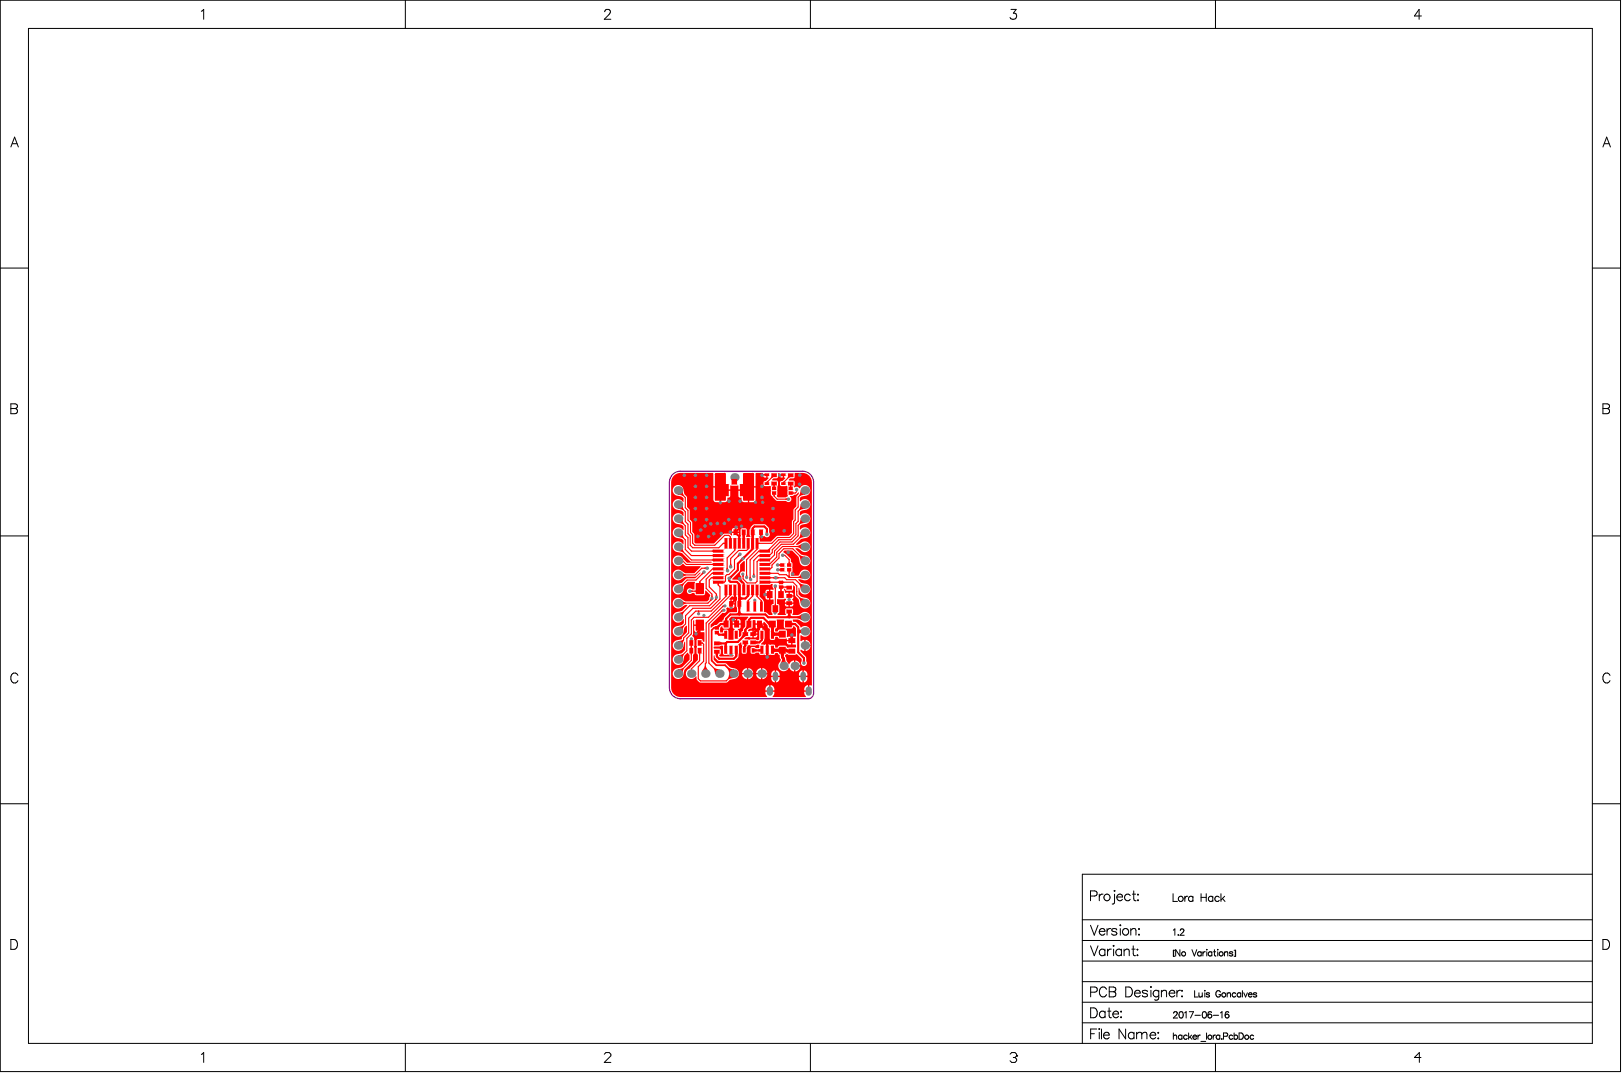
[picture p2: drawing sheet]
<svg xmlns="http://www.w3.org/2000/svg" width="487mm" height="322mm" viewBox="0 0 487 322" stroke-linecap="round" stroke-linejoin="round" font-family="sans-serif">
<g fill="none" stroke="#000" stroke-width=".3">
<path d="M.1 .1h486v321.3h-486zM8.5 8.5h469.1v304.4h-469.1zM60.4 3.4l.7-.6v3M121.6 .1v8.4M181.4 3.5l.1-.4 .5-.3h.5l.5 .3a.92 .92 0 0 1-.3 1.3l-1.4 1.4h1.9M243.1 .1v8.4M303.3 2.8h1.5l-.8 1.1a.99 .99 0 0 1 .9 1.4 .99 .99 0 0 1-1.6 .3l-.3-.4M364.6 .1v8.4M426.4 4.8h-2.1l1.4-2v3M3.3 44.1l1.1-3 1.1 3M3.7 43.1h1.4M480.8 44.1l1.1-3 1.2 3"/>
<path d="M481.2 43.1h1.4M.1 80.4h8.4M477.6 80.4h8.5M3.3 121.1h1.2l.6 .3 .1 .6-.3 .4-.4 .1a.78 .78 0 0 1 .8 .8 .78 .78 0 0 1-.8 .8h-1.2zM3.3 122.5h1.2M480.8 121.1h1.3l.5 .3 .2 .6-.3 .4-.4 .1a.78 .78 0 0 1 .7 .8 .78 .78 0 0 1-.7 .8h-1.3zM480.8 122.5h1.3M.1 160.7h8.4M477.6 160.7h8.5M5.4 202.6a1.09 1.09 0 0 0-1.3-.8 1.09 1.09 0 0 0-.8 1.2 1.3 1.3 0 0 0 .2 1.4 1.3 1.3 0 0 0 1.4 .3l.5-.6M482.9 202.6a1.09 1.09 0 0 0-1.2-.8 1.09 1.09 0 0 0-.9 1.2 1.3 1.3 0 0 0 .3 1.4 1.3 1.3 0 0 0 1.4 .3l.4-.6M.1 241h8.4"/>
<path d="M477.6 241h8.5M324.7 275.8h152.9M327.1 277.5l1.1 2.9 1.2-2.9M327.1 268.7h1.3a.78 .78 0 0 0 .7-.8 .78 .78 0 0 0-.7-.7h-1.3v2.9M329.7 279.3a.93 .93 0 0 0 .6 1.1 .93 .93 0 0 0 1.1-.4M329.7 268.2v1.9M329.9 278.9a.82 .82 0 0 1 .9-.4 .82 .82 0 0 1 .6 .8h-1.7zM330.9 268.2a.95 .95 0 0 0-1.2 .8M332.1 278.5v1.9M333.2 278.5a.95 .95 0 0 0-1.1 .8M334.3 267v.3zM334.3 268.2v2.3l-.1 .5-.6 .1"/>
<path d="M335 278.9a.89 .89 0 0 0-1.5 0l.1 .3 1.3 .4 .1 .4a.89 .89 0 0 1-1.5 0M335 269a.93 .93 0 0 0 .6 1.1 .93 .93 0 0 0 1.1-.4M335.1 268.6a.82 .82 0 0 1 1-.5 .82 .82 0 0 1 .6 .9h-1.7zM336 277.3v.3zM336 278.5v1.9M339 268.6a.94 .94 0 0 0-1.4-.2 .94 .94 0 0 0 0 1.4 .94 .94 0 0 0 1.4-.1M339.2 279l.7-.5 .7 .1 .1 1.8M339.2 278.5v1.9M339.7 268.2h.9M340.1 267.2v2.4l.1 .4 .6 .1M341.3 269.8v.3zM341.3 268.2v.2z"/>
<path d="M341.7 278.5v.3zM351.9 268v2.3h1.3M352 278.9l.4-.3v1.9M354 279l.4-.4 .5 .1 .2 .2-.2 .7-1 .9h1.3M355.4 268.8v1.5M356.3 268.8a.75 .75 0 0 0-.9 .7M357.8 269.1a.74 .74 0 0 0-1.1-.1 .74 .74 0 0 0 0 1.1 .74 .74 0 0 0 1.1-.1M357.8 268.8v1.5M360.3 268v2.3M360.3 269.1h1.5M361.8 268v2.3M363.8 269.1a.74 .74 0 0 0-1.1-.1 .74 .74 0 0 0 0 1.1 .74 .74 0 0 0 1.1-.1"/>
<path d="M363.8 268.8v1.5M365.7 269.1a.74 .74 0 0 0-1.1-.1 .74 .74 0 0 0 0 1.1 .74 .74 0 0 0 1.1-.1M366.2 268v2.3M366.7 269.5l.8 .8M367.3 268.8l-1.1 1.1M477.6 262.2h-152.9v50.7M3.3 281.8h.9a1.58 1.58 0 0 1 1.1 1.4 1.58 1.58 0 0 1-1.1 1.5h-.9zM324.7 294.4h152.9M324.7 288.2h152.9M324.7 282h152.9M327.1 283.7l1.1 2.9 1.2-2.9M327.1 297.5h1.3a.78 .78 0 0 0 .7-.7 .78 .78 0 0 0-.7-.8h-1.3v3"/>
<path d="M331.4 285.1a.94 .94 0 0 0-1.4-.2 .94 .94 0 0 0 0 1.4 .94 .94 0 0 0 1.4-.1M331.4 284.6v2M331.9 296.7a1.09 1.09 0 0 0-1.2-.7 1.09 1.09 0 0 0-.9 1.1 1.29 1.29 0 0 0 .3 1.4 1.29 1.29 0 0 0 1.4 .3l.4-.5M332.2 284.6v2M332.7 296h1.3l.6 .3v.8l-.6 .3a.78 .78 0 0 1 .7 .8 .78 .78 0 0 1-.7 .8h-1.3zM332.7 297.4h1.3M333.3 284.6a.95 .95 0 0 0-1.1 .9M333.9 283.7h.3zM334 284.6v2M336.4 285.1a.94 .94 0 0 0-1.4-.2 .94 .94 0 0 0 0 1.4 .94 .94 0 0 0 1.4-.1M336.4 284.6v2M337.2 285.2l.7-.6 .7 .2 .1 1.8"/>
<path d="M337.2 284.6v2M337.7 296h1a1.58 1.58 0 0 1 1 1.5 1.58 1.58 0 0 1-1 1.5h-1zM339.5 284.6h1M339.9 283.7v2.3l.2 .5 .5 .1M340.3 297.8a.93 .93 0 0 0 .6 1.1 .93 .93 0 0 0 1.1-.4M340.5 297.4a.82 .82 0 0 1 .9-.4 .82 .82 0 0 1 .6 .8h-1.7zM341.2 286.3v.3zM341.2 284.6v.3zM341.7 280.2v.2zM344.2 297.4a.89 .89 0 0 0-1.6 0l.2 .3 1.2 .4 .2 .4a.89 .89 0 0 1-1.6 0M345.2 295.9v.2zM345.2 297v2"/>
<path d="M347.6 297.4a.94 .94 0 0 0-1.4-.1 .94 .94 0 0 0 0 1.4 .94 .94 0 0 0 1.4-.2M347.6 297v2.2a.78 .78 0 0 1-.5 .7 .78 .78 0 0 1-.8-.1M348.4 297.5l.7-.5 .7 .1 .1 1.9M348.4 297v2M350.7 297.8a.93 .93 0 0 0 .5 1.1 .93 .93 0 0 0 1.2-.4M351.1 297.1a.78 .78 0 0 1 .9-.1 .78 .78 0 0 1 .4 .8h-1.7zM352 285v1.8M352.4 285h-.4v1.8h.4M353 297v2M353.4 280.4h.1zM353.9 284.8v1.9l-1.2-1.9v1.9M354.1 297a.95 .95 0 0 0-1.1 .8"/>
<path d="M354.4 298.8h.3zM354.6 297v.3zM357.5 284.8l.8 1.9 .7-1.9M358.3 297.1v1.9h1.1M359.6 297.7l.1 1.2 .5 .1 .4-.4M360.3 285.7a.61 .61 0 0 0-.9-.1 .61 .61 0 0 0 0 .9 .61 .61 0 0 0 .9-.1M360.3 285.4v1.3M360.6 297.7v1.3M360.8 285.4v1.3M361.4 297v.2zM361.4 297.7v1.3M361.5 285.4l-.4 .1-.3 .5"/>
<path d="M362 284.7v.2zM362 285.4v1.3M362.8 298l-.3-.3-.7 .3 .9 .5v.4l-.5 .1-.4-.3M363.5 285.4v1.3M363.5 285.7a.61 .61 0 0 0-.9-.1 .61 .61 0 0 0 0 .9 .61 .61 0 0 0 .9-.1M364 285.4h.6M364.3 284.8v1.5l.1 .3 .3 .1M365.2 284.8h.2zM365.3 285.4v1.3M366.1 297.6a.7 .7 0 0 0-.8-.5 .7 .7 0 0 0-.6 .7v.5a.68 .68 0 0 0 .7 .7 .68 .68 0 0 0 .7-.7h-.5M367.3 285.8l.4-.4 .5 .1 .1 1.2M367.3 285.4v1.3"/>
<path d="M368.1 298.1l.5-.4 .4 .1 .1 1.2M368.1 297.7v1.3M369.8 285.7l-.4-.3-.6 .3 .9 .5v.4l-.6 .1-.3-.3M370.2 285h.4v1.8h-.4M370.5 285v1.8M370.7 298a.61 .61 0 0 0-.9-.1 .61 .61 0 0 0 0 .9 .61 .61 0 0 0 .9-.1M372.2 298a.61 .61 0 0 0-.9-.1 .61 .61 0 0 0 0 .9 .61 .61 0 0 0 .9-.1M372.2 297.7v1.3M372.7 297.1v1.9M373.1 297.7l.5 1.3 .6-1.3M374.5 298.3l.1 .4 .3 .3 .7-.3M374.7 297.8h.7l.2 .5h-1.1z"/>
<path d="M377 298l-.4-.3-.6 .3 .9 .5v.4l-.6 .1-.3-.3M480.8 281.8h1a1.58 1.58 0 0 1 1 1.4 1.58 1.58 0 0 1-1 1.5h-1zM60.4 316.2l.7-.5v2.9M121.6 312.9v8.5M181.3 316.2l.5-.5h.9l.5 .5v.4l-1.9 2h1.9M243.1 312.9v8.5M303 316.2l.5-.5h1l.4 .5v.4M304 317.1h.5M304.5 317.1l.4 .5v.5l-.4 .5h-1l-.5-.5M304.9 316.6h.1M304.9 316.6l-.4 .5M324.7 306.7h152.9"/>
<path d="M324.7 300.6h152.9M327.1 302.3h1a1.58 1.58 0 0 1 1.1 1.4 1.58 1.58 0 0 1-1.1 1.5h-1zM327.1 310h1.2M329 308.6h-1.9v3M329.7 308.5v.2zM329.7 309.6v2M330.4 308.6v3M331 310.4a.93 .93 0 0 0 .6 1.1 .93 .93 0 0 0 1.1-.4M331.2 310a.82 .82 0 0 1 .9-.4 .82 .82 0 0 1 .6 .8h-1.7zM331.5 303.7a.94 .94 0 0 0-1.4-.2 .94 .94 0 0 0 0 1.4 .94 .94 0 0 0 1.4-.1M331.5 303.2v2M332.3 303.2h.9"/>
<path d="M332.7 302.3v2.4l.1 .4 .6 .1M333.8 304.1a.93 .93 0 0 0 .6 1 .93 .93 0 0 0 1.1-.3M334.2 303.4a.78 .78 0 0 1 .9-.1 .78 .78 0 0 1 .4 .8h-1.7zM336.3 304.9v.3zM336.3 303.2v.3zM337.6 308.6v3l-1.9-3v3M340.1 310a.94 .94 0 0 0-1.3-.1 .94 .94 0 0 0 0 1.4 .94 .94 0 0 0 1.3-.2M340.1 309.6v2M340.9 310.1l.7-.5 .7 .1 .2 .4M340.9 309.6v2M342.5 310.1l.7-.5 .7 .1 .1 1.9M342.5 310.1v1.5"/>
<path d="M345 310.4a.93 .93 0 0 0 .5 1.1 .93 .93 0 0 0 1.2-.4M345.4 309.7a.78 .78 0 0 1 .9-.1 .78 .78 0 0 1 .4 .8h-1.7zM347.4 309.6v.3zM347.4 311.3v.3zM352 309.8v1.9M352 310.8l.4-.4 .5 .1 .1 1.2M352 303.8l.4-.4 .6 .1 .1 .3-.2 .6-.9 .9h1.2M353.9 303.5l.3-.1a.98 .98 0 0 1 .7 .9 .98 .98 0 0 1-.7 1 1.21 1.21 0 0 1-.3-1.8zM354.5 310.7a.61 .61 0 0 0-.9-.1 .61 .61 0 0 0 0 .9 .61 .61 0 0 0 .9-.1M354.5 310.4v1.3M355.3 303.8l.5-.4v1.9M356.1 310.7a.61 .61 0 0 0-.9-.1 .61 .61 0 0 0 0 .9 .61 .61 0 0 0 .9-.1"/>
<path d="M356.5 309.8v1.9M356.7 303.4h1.3l-.9 1.9M356.9 311l.6 .7M357.4 310.4l-.9 .9M357.8 311l.1 .4 .4 .3 .6-.3M357.9 310.7l.7-.3 .3 .6h-1.1zM358.4 304.5h1.7M359.3 310.4v1.3M360.1 310.4l-.5 .1-.3 .5M360.2 312.3h1.5M360.9 303.5l.3-.1a.98 .98 0 0 1 .7 .9 .98 .98 0 0 1-.7 1 1.22 1.22 0 0 1-.3-1.8zM361.9 309.8v1.9"/>
<path d="M363.4 303.7l-.5-.3a.96 .96 0 0 0-.6 1.3M363.9 304.5h1.6M363.9 310.4v1.3M364.6 312.9v8.5M364.6 310.4l-.4 .1-.3 .5M365.9 310.7a.61 .61 0 0 0-.9-.1 .61 .61 0 0 0 0 .9 .61 .61 0 0 0 .9-.1M365.9 310.4v1.3M366.1 303.8l.5-.4v1.9M366.5 311.5v.2zM367 310.8l1.1-.1 .1-.7-1.2-.2v1.9M368.6 303.7l-.6-.3a.96 .96 0 0 0-.5 1.3M369.8 310.7a.61 .61 0 0 0-.9-.1 .61 .61 0 0 0 0 .9 .61 .61 0 0 0 .9-.1"/>
<path d="M370.2 310.7a.61 .61 0 0 1 .9-.1 .61 .61 0 0 1 0 .9 .61 .61 0 0 1-.9-.1M370.2 309.8v1.9M371.7 309.8h.6a1.02 1.02 0 0 1 .7 .9 1.02 1.02 0 0 1-.7 1h-.6zM376 310.7a.61 .61 0 0 0-.8-.1 .61 .61 0 0 0 0 .9 .61 .61 0 0 0 .8-.1M426.2 317.1h-1.9l1.4-1.4v2.9"/>
<circle cx="332" cy="269.1" r=".98"/>
<circle cx="337.6" cy="279.5" r=".98"/>
<circle cx="354.2" cy="269.6" r=".76"/>
<circle cx="355" cy="286" r=".63"/>
<circle cx="366.3" cy="286" r=".63"/>
<circle cx="367.1" cy="298.4" r=".63"/>
<circle cx="362.9" cy="304.7" r=".59"/>
<circle cx="362.9" cy="311.1" r=".62"/>
<circle cx="368.1" cy="304.7" r=".59"/>
<circle cx="373.9" cy="311" r=".63"/>
</g>
<path d="M201.8 142.3a3.3 3.3 0 0 1 2.3-1h36.6a3.3 3.3 0 0 1 3.4 3.3v63.3l-.3 .8-.6 .6-.8 .3h-38.3a3.3 3.3 0 0 1-3.3-3.4v-61.6a3.3 3.3 0 0 1 1-2.3z" fill="none" stroke="#800080" stroke-width=".34"/>
<g fill="#f00">
<path d="M203.2 200.8l1.7-.5 .2 .2-.4 1.7z"/>
<path d="M203.2 188.1l1.7-.5 .2 .3-.4 1.6z"/>
<path d="M203.2 183.9l1.7-.5 .2 .2-.4 1.7z"/>
<path d="M204.7 163.8l.4 1.7-.2 .2-1.7-.5z"/>
<path d="M204.7 159.6l.4 1.6-.2 .3-1.7-.5z"/>
<path d="M204.7 146.9l.4 1.7-.2 .2-1.7-.5z"/>
<path d="M207 193.6h.7l-.2 .4h-.3z"/>
<path d="M207 196h.7l-.2 .3h-.3z"/>
<path d="M207.2 194h.3l.2 .3h-.7z"/>
<path d="M207.2 191.7h.3l.2 .3h-.7z"/>
<path d="M207 191.9h.8l-.3 .5h-.3z"/>
<path d="M208.3 177.1l.4-.1v.6l-.4-.1z"/>
<path d="M207.2 176.9l.6 .2v.4l-.6 .2z"/>
<path d="M209.5 196h.7l-.2 .3h-.3z"/>
<path d="M210.4 192.6l.3 .1v.3l-.3 .1z"/>
<path d="M209.4 183.3h.3l.1 .4h-.5z"/>
<path d="M209.8 174.5h.3l.2 .3h-.7z"/>
<path d="M211.2 170.2l.6-.2v.8l-.6-.2z"/>
<path d="M210.7 171.5l.6 .6-.7 .2-.2-.2z"/>
<path d="M214.7 178.3h.4l.2 .6h-.8z"/>
<path d="M213.4 178.6h.3l.2 .5h-.7z"/>
<path d="M213.5 173.1l.4-.2v.7l-.4-.2z"/>
<path d="M213.6 171.8l.3-.1v.5l-.3-.1z"/>
<path d="M213.5 167.8l.4-.2v.7l-.4-.2z"/>
<path d="M213.5 166.4l.4-.1v.6l-.4-.1z"/>
<path d="M213.5 165.1l.4-.2v.7l-.4-.2z"/>
<path d="M216.4 186.8l.7-.3v1.3l-.7-.3z"/>
<path d="M217.5 185.6h.6l.2 .5h-1.1z"/>
<path d="M216.6 181.9l.4-.5 .2 .7-.5 .1z"/>
<path d="M217.4 178.5h.7l-.2 .3h-.3z"/>
<path d="M217 174.3l.3 .1v.4h-.3z"/>
<path d="M217.9 170.3l.4-.1 .3 .6-.8 .1z"/>
<path d="M219.8 202l.2 .3-.3 .3-.3-.2z"/>
<path d="M219 195.4h.5l.2 .6h-.9z"/>
<path d="M219.4 180.3l.7-.4 .1 .6-.4 .7z"/>
<path d="M221.3 178.5h.9l-.1 .6h-.7z"/>
<path d="M220 178.5h.9l-.2 .5h-.5z"/>
<path d="M221.4 166.1l.6 .6-.6 .3-.2-.2z"/>
<path d="M220.1 164.5h.7l-.2 .4h-.3z"/>
<path d="M221.2 159.6l.3 .7-.2 .5-.8-.4z"/>
<path d="M221.5 160.9h.5l.2 .5h-.9z"/>
<path d="M223.1 193.2h.9l-.1 .5h-.7z"/>
<path d="M222.9 194h.7v.4h-.7z"/>
<path d="M222.7 190.2l1.3 .5-.9 .5-.8-.1 .5-.6z"/>
<path d="M223.9 187.6l1.2 .6-.9 .4-.7-.1 .4-.6z"/>
<path d="M223.2 189h.7l.3 .6h-1.3z"/>
<path d="M224.2 180.1h.4l.1 .3h-.6z"/>
<path d="M222.8 175h.5l.2 .3h-.8z"/>
<path d="M224.8 173.1l.4-.1 .2 .4-.7 .2z"/>
<path d="M222.8 167l.4-.2 .4 .4-.3 .4z"/>
<path d="M222.5 160.4h1.1l-.2 .7h-.6z"/>
<path d="M222.8 160.7h.6l.1 .7h-.8z"/>
<path d="M226.3 194.4l.7 .3v.7l-.7 .3z"/>
<path d="M227.4 194.7l.7-.3v1.3l-.7-.3z"/>
<path d="M227.1 188.1l1.4 .1-.9 .7-.7-.3z"/>
<path d="M228.2 180.2h.4v.2h-.4z"/>
<path d="M226.7 178.5h.7l-.1 .3h-.4z"/>
<path d="M225.9 172h.4l.2 .6h-.8z"/>
<path d="M227.6 166.4l.2-.1v.6l-.2-.1z"/>
<path d="M227.6 167.8l.2-.1v.5l-.2-.1z"/>
<path d="M226.9 164.5h.4v.2h-.4z"/>
<path d="M227.6 165.1h.2v.4l-.2-.1z"/>
<path d="M228 160.4h.6l-.1 .3h-.5z"/>
<path d="M228 160.2l.5-.1 .2 .4-.6 .3z"/>
<path d="M231.3 188.3h.8v.9h-.8z"/>
<path d="M230.8 186.8h.6v.7h-.6z"/>
<path d="M229.5 178.1l.5-.3v1l-.5-.2z"/>
<path d="M229.8 177.9l.5 .2v.5l-.5 .1z"/>
<path d="M231 172.9l.3 .2v.3l-.3 .2z"/>
<path d="M231 174.3l.3 .1v.4l-.3 .1z"/>
<path d="M231 171.6l.3 .2v.3l-.3 .2z"/>
<path d="M230.2 164.8l.9-.2-.1 .3z"/>
<path d="M229.7 159.4h.7l.1 .5h-.9z"/>
<path d="M231.4 143l.7 .1-.9 .2z"/>
<path d="M229.6 144.6l.6-.3 .4 .1v.2z"/>
<path d="M232.8 194.6l.7-.1 .2-.3v1.7l-.2-.4-.7-.1z"/>
<path d="M232.5 183.4l.5-.3 .2 .3-.2 .5z"/>
<path d="M234.1 176.9h.3l.2 .4h-.7z"/>
<path d="M233.9 176.6h.7l-.2 .3h-.3z"/>
<path d="M233.3 174.4l.3-.1v.6l-.3-.1z"/>
<path d="M234.9 174.3l.3 .1v.4l-.3 .1z"/>
<path d="M233.7 170.7l.3-.2v.7l-.3-.2z"/>
<path d="M233.6 170.4l.6 .3v.3l-.6 .3z"/>
<path d="M234.6 144.6l1-.2v.2z"/>
<path d="M237.2 190.7h.6l.3 .7h-1.2z"/>
<path d="M237.1 190.7h.8l-.1 .6h-.6z"/>
<path d="M237.5 186.5l.7 .3v.7l-.7 .3z"/>
<path d="M236.1 183.9h1.3l-.4 .7h-.6z"/>
<path d="M236.4 184.2h.6l.2 .4 .5 .2-1 .6-.9-.6 .4-.2z"/>
<path d="M236.4 171.4h.7l-.2 .3h-.4z"/>
<path d="M236.5 168.6h.4l.2 .3h-.7z"/>
<path d="M237.8 147.5l.4 .2v.3l-.4 .2z"/>
<path d="M236.4 143l.7 .1-.9 .2z"/>
<path d="M240.8 198h.7l.1 .5h-.9z"/>
<path d="M239.2 184.8l1.5-.7v2l-1.5-.7z"/>
<path d="M240 166.5l1.6 .4-1.4 1.5-.5-1.7z"/>
<path d="M239.2 163.7l1.5-.8-.1 2-1.4-.8z"/>
<path d="M240.2 159.6l1.4 1.4-1.6 .5-.3-.3z"/>
<path d="M240.2 146.9l1.4 1.4-1.6 .5-.3-.2z"/>
<path d="M203.2 192.3l1.7-.5 .2 .3-.4 1.6z"/>
<path d="M203.2 196.5l1.7-.4 .2 .2-.4 1.7z"/>
<path d="M203.2 175.4l1.7-.5 .2 .3-.4 1.6z"/>
<path d="M204.7 151.1l.4 1.7-.2 .2-1.7-.5z"/>
<path d="M204.7 155.3l.4 1.7-.2 .2-1.7-.4z"/>
<path d="M208.7 189.5l.5-.2 .4 .3-.3 .5z"/>
<path d="M214.5 179.4l.6 .2-.4 .4-.3-.1z"/>
<path d="M213.1 179.5l.6 .4-.4 .3-.4-.2z"/>
<path d="M213.5 169.1l.4-.2v.7l-.4-.2z"/>
<path d="M215.8 192.4l.7 .2v.7l-.7 .2z"/>
<path d="M217.4 193h.6l.1 .7h-.9z"/>
<path d="M216.6 190l.6-.3v1.3l-.6-.3z"/>
<path d="M216.3 183.2l.4-.4 .2 .6-.4 .1z"/>
<path d="M217 162.8l.3-.2v.7l-.3-.2z"/>
<path d="M220.4 196h.9l-.1 .7h-.7z"/>
<path d="M220.2 185.7l.6 .4-.6 .6-.3-.6z"/>
<path d="M220.5 185.8l.3 .5-.4 .3-.5-.2z"/>
<path d="M220.7 158.8l.7-.4 .1 .6-.3 .8z"/>
<path d="M223.8 172.3h.3l.2 .6h-.7z"/>
<path d="M222.5 172.5l.7-.1-.1 .6h-.4z"/>
<path d="M226.7 192.1l.7 .2v.7l-.7 .2z"/>
<path d="M227.5 162.6l.4 .2v.3l-.4 .2z"/>
<path d="M229.8 193h.6l.2 .7h-.9z"/>
<path d="M229.7 196h.9l-.2 .7h-.6z"/>
<path d="M229.8 196.2h.6l.2 .5h-.9z"/>
<path d="M230.2 186l.4 .3 .1-.1-.1 1.6-.6-1.1z"/>
<path d="M233.8 196h1.7l-.3 .3-.1 .6h-.8l-.1-.6z"/>
<path d="M232.8 189.8l.7-.1 .2-.4v1.7l-.2-.3-.7-.1z"/>
<path d="M234.9 175.7l.3 .2v.3l-.3 .2z"/>
<path d="M233.7 169.3l.3-.2v.7l-.3-.2z"/>
<path d="M233 172.8l.6 .3v.3l-.6 .3z"/>
<path d="M233.6 169l.6 .3v.3l-.6 .3z"/>
<path d="M236.3 172.5l.2 .1v-.2l.7 .6-.5 .2z"/>
<path d="M236.8 145.6h.7l-.1 .3h-.4z"/>
<path d="M237 145.6h.4l.1 .3h-.7z"/>
<path d="M239.4 189l1-.4v1.5l-1-.4z"/>
<path d="M240 179.2l1.6 .4-1.4 1.5-.5-1.7z"/>
<path d="M240 174.9l1.6 .5-1.4 1.4-.5-1.6z"/>
<path d="M240.2 172.1l.9 1.5-1.6-.3-.2-.3 .6-.2z"/>
<path d="M240.2 151.1l1.4 1.4-1.6 .5-.3-.2z"/>
<path d="M240.2 155.3l1.4 1.5-1.6 .4-.3-.2z"/>
<path d="M204.2 179.9l1.5 .8v.4l-1.5 .8z"/>
<path d="M218.6 200.2l1.6 .6-1.4 1.4-.6-1.6z"/>
<path d="M214.3 200.3l1.7 .5-1.5 1.4-.4-1.7z"/>
<path d="M214.7 187.8l.9-.5 .5 .4-.5 .5 .1 .4z"/>
<path d="M215.1 175.1h.7l-.2 .3h-.3z"/>
<path d="M218.9 161h.4l.1 .4h-.6z"/>
<path d="M232.2 194.2l.2 .3 .6 .1v.8l-.6 .1-.2 .4z"/>
<path d="M228.6 186.9l.4 .9-.1 .8-.6-.5-.3 .1z"/>
<path d="M230.9 188.2l1.7-.1-.4 .3-.1 .6h-.8l-.1-.6z"/>
<path d="M232.2 183.6h1l-.5 .2z"/>
<path d="M221.4 183.3h.7l.1 .5 .5 .2-.9 .6-1-.6 .5-.2z"/>
<path d="M232.4 181.2h.3l.2 .3h-.7z"/>
<path d="M221.4 179.6h.7l.2 .7h-1.1z"/>
<path d="M221.2 181.9h1.1l-.2 .7h-.7z"/>
<path d="M225.5 178.5h.5l-.1 .3h-.3z"/>
<path d="M221.7 174l.7-.4 .2 .5-.5 .3z"/>
<path d="M222.4 167.5l.5 .5-.4 .3-.4-.5z"/>
<path d="M225.2 160.4h1.1l-.2 .7h-.6z"/>
<path d="M225.5 160.7h.6l.1 .7h-.9z"/>
<path d="M225.5 158.4h.6l.1 .4h-.8z"/>
<path d="M221.9 157.7l.6 .6-.5 .2-.3-.3z"/>
<path d="M231.9 148.4h.6l-.1 .3h-.4z"/>
<path d="M234.6 197.5h.9l.5 1.4h-1.9z"/>
<path d="M235.6 149.5l.6-.2v.8l-.6-.2z"/>
<path d="M204.2 171.4l1.5 .9v.3l-1.5 .8z"/>
<path d="M214.4 196h1.3l-.4 .7h-.6z"/>
<path d="M218.8 201.8l1.4 1.5-1.7 .4-.2-.2z"/>
<path d="M211.4 199.7h.3l.9 1.6h-2z"/>
<path d="M214.1 194l2.7-.4 .2 2.7 2.1 .2v-1.6h.4v1.6l.6 .1-.3 .3h-3.8l-.3-.4 .5-.4-.1-1.4-1.8-.2z"/>
<path d="M219 169.1h.3l.3 .6h-.9z"/>
<path d="M218.7 172.9l.5-.2 .3 .5-.3 .4z"/>
<path d="M225.5 189.6l.9-.5 .8 .2-.5 .6v.2z"/>
<path d="M232.2 189.3l.2 .4 .6 .1v.8l-.6 .1-.2 .3z"/>
<path d="M222.1 178.5l.1 .5 .5 .2v.6l-.5 .2-.1 .4-.7-.9z"/>
<path d="M232.2 176.1h.8l-.3 .6h-.3z"/>
<path d="M231.8 173.1l.6-.3v.9l-.6-.3z"/>
<path d="M231.9 145.6h.6l-.1 .3h-.4z"/>
<path d="M232 145.6h.4l.1 .3h-.6z"/>
<path d="M239.7 188.4l.2 .5 .5 .1v.7l-.5 .1-.2 .5-.6-1z"/>
<path d="M235.5 175.9l.4-.2v.7l-.4-.2z"/>
<path d="M222.9 168.4h.5v2.9l-.2 .2a.86 .86 0 0 0-1.1 .3 .86 .86 0 0 0 .3 1.2v.8l.8 .9v.2l-.8 .1-1.1-1.1-1.6-.1-.1-.2 2.3-2.4 .1-1.9z"/>
<path d="M227.9 175.4h3l.4-.3h.4l.1 .2-.1 .4 .4 1.1h-1v3h1v1.3l-.6 .2-.1 .4v1.7l.3 .8-.1 .2h-.9l-.7-.6-.9-.4v-3.1l-1.3-1.5zM229.8 177l-.2 1.1h1.1v-1.3zM229.6 178.5l.2 1.1 .9 .2v-1.3z"/>
<path d="M233.5 141.9l.4 .3h1.1l.2 .2v.8l.4 .2-.8 .8-.7 .2-.1 1.1 .4 .3h1.2a.36 .36 0 0 1 .4-.1 .36 .36 0 0 1 .2 .3v2.3a.6 .6 0 0 1-.5 .8l-2.4 .1-.3-.3 .3-4.5-.4-.3h-1.2l-.1-.2 .4-.5 1.2-.1zM233.9 142.6l.1 .5 .8 .1v-.6z"/>
<path d="M216.2 188.1l.5-.3 .1 .6 .4 .1 1.5-.1 .2-2.1-.2-.7 .7-.7h5l.1 .2-.9 1v1.8a1.35 1.35 0 0 0-.7 1.3l-.5 .3v1l-.6 .6-.2-.1v-1.8l-.3-.6h.5l.3-.3v-.9h-2.3v.9l.6 .3-.4 .6 .1 2.4-.1 .3h-1.4l-.1-2.8-.5-.3h-.9l-.2 .9h-.9l-.1-.7zM221.2 185.7v1.2h.9l-.1-1.1zM220 185.8l-.2 1.1h1v-1.2z"/>
<path d="M220.2 176.9h.4v2l.5 .2-.3 1.3 .3 3.1-2.3 .2-1.5 1.4-.2 .7-.5 .7a1.75 1.75 0 0 0-1.6 .9l-.7 .1-1 .8-.2-.1v-.9l3.6-3.6a.83 .83 0 0 0 1.1-.1 .83 .83 0 0 0 0-1.1l.3-.3 1 .2v-2.6l-.4-.2 .8-.8 .7 .1zM219.5 179.8v1.1h.8l-.2-.9zM219.5 181.3v1.1l.5-.1 .2-.3 .1-.7z"/>
<path d="M202.1 142.7l.9-.7 1.1-.2h9.7l.2 .2v3.8h2.1l.2 .2v4.6h1.1a.77 .77 0 0 0 .8-.8v-.6h.5l.3-.3v-1.7h-1.2v-.4h1.2v-1.1l.2-.1h2.2l.1 1.2h1.3v.4h-1.3v1.7l.3 .3h.6a1.05 1.05 0 0 0 .5 1.3l1.4 .1v-4.6l.2-.2h2.1v-3.8l.2-.2h2l.1 .4h1.1l.3 .2v.8l.3 .2-1.5 1.1 .1 1.2 2 .2v2.6l1.6 1.6 3 .2a.89 .89 0 0 0 1.4 0 .89 .89 0 0 0-.3-1.4l.1-.2h.9l.2-.3a1.33 1.33 0 0 0 1.4-.8l.2 .2-.1 .4-.7 .9v2.7l-.9 1.1v2.8l-.5 .7v3.4l-.8 .9h-3.6l-1.8 1.7h-3.4v-.9l-.3-.4 .1-.2h.4v-1.3h.4v1.3l.6-.1a1.08 1.08 0 0 0 1.8-.5l-.2-1.9-1.2-1.1-3.2-.1-1 .7-.4 .8v1.6l.2 .6-.2 .1-1.1-.1 .2-.6-.1-1.7h-1.6v2.2l-.3 .1v2h-.5l.1-3.1h-1v-.2v.2h-1l-.2 .8-.6-.5h-1.6l-3 2.9h-5.6l-.3-.3-.1-2.6-.6-.6v-3l-.7-.7-.1-2.9-.7-.8-.1-3.1-.8-1.1a2.3 2.3 0 0 0-1.8-2.5 1.69 1.69 0 0 0-1.6 2 1.69 1.69 0 0 0 2.1 1.4l.7 .2 .4 .4v1.1h-.2a1.62 1.62 0 0 0-2.8 0 1.62 1.62 0 0 0 1.4 2.4l1.1 .3 .5 .5v1l-.2 .1a1.62 1.62 0 0 0-2.8-.1 1.62 1.62 0 0 0 1.4 2.5l1.1 .2 .5 .5v1.1h-.2a1.62 1.62 0 0 0-2.8-.1 1.62 1.62 0 0 0 1.4 2.5l1.1 .2 .5 .5v1.1h-.2a1.62 1.62 0 0 0-2.8 0 1.62 1.62 0 0 0 1.4 2.4l1.2 .3 2.6 2.5 6.3 .2-7.4 .2-1.1-1.1a1.63 1.63 0 0 0-2.3-1 1.63 1.63 0 0 0-.5 2.5 1.63 1.63 0 0 0 2.5-.1h.3l.9 .7h4.2l.1 .2-1.9 1.9h-2.6l-1.1-.6a1.63 1.63 0 0 0-2.3 0 1.63 1.63 0 0 0 0 2.3 1.63 1.63 0 0 0 2.3 0l1.1-.7h3l1.2-1.2 .3 .1-1.6 1.6-2.7 .1-1.6 1.4a2.29 2.29 0 0 0-2.5 1.8 1.69 1.69 0 0 0 1.9 1.5 1.69 1.69 0 0 0 1.4-2l.3-.8 .9-.9h2.1l-.1 2.3-.6-.1a.93 .93 0 0 0-1.4 0 .93 .93 0 0 0 .1 1.4 .93 .93 0 0 0 1.4-.3h.5l.4 .7h2.2l.6-.3v-1l.2-.1 1.3 1.3-.3 1.3-.6 .7h-6.4l-1.1-.7a1.63 1.63 0 0 0-2.3 0 1.63 1.63 0 0 0 0 2.3 1.63 1.63 0 0 0 2.3 0l1-.6h.5l.1 .2-1.6 1.6-1.2 .3a1.62 1.62 0 0 0-1.3 2.5 1.62 1.62 0 0 0 2.8-.3h.2v1.2l-.8 .6a2.29 2.29 0 0 0-2.5 1.8 1.69 1.69 0 0 0 1.9 1.6 1.69 1.69 0 0 0 1.4-2l.3-.8 .4-.5 .3 .1v1.9l-1.4 1.4-.2 .7-.2 .1a2.29 2.29 0 0 0-2.5 1.8 1.69 1.69 0 0 0 1.9 1.5 1.69 1.69 0 0 0 1.4-2l.2-.6h.2v2.5l-1.2 1a2.29 2.29 0 0 0-2.5 1.8 1.69 1.69 0 0 0 1.9 1.6 1.69 1.69 0 0 0 1.4-2.1l.3-.7 .8-.9 .2 .1 .4 .5v1.5l-2.5 2.4a2.29 2.29 0 0 0-2.5 1.8 1.69 1.69 0 0 0 1.9 1.6 1.69 1.69 0 0 0 1.4-2.1l.3-.7 2.5-2.7v-1.8l.4-.5v-3.7l-.1-.8-.6-.7 .3-.5 .1-4.1 .2 .1v1.2h1.7l.2 .2v2.1l1.2 .1v2.7l-.5-.1-.3-.6-1.1-.1-.4 .3-.1 3.9 .4 .5v1.6l-2.3 2.4a1.79 1.79 0 0 0-.5 3.1l1.3 .2 1-.7 .3 1 1 .8h7.8l1-.8 1.1-.2a1.66 1.66 0 0 0 1.6-1.8 1.66 1.66 0 0 0-1.8-1.6l-.9-.3-1.2-1.1h-2.6l-1-1v-1.2l.3-.1 .2 .7 .9 .9h4.9l1.1-1.1 .1-1.1-.1-2.8 .7-.6 .2 .1 .2 1-.1 1.9 .3 .4 1.1-.1v-1.7l.3-.3a.63 .63 0 0 1 1-.3h1.4l.6-.3h.5l.1 .2-.1 .9h-1l-.5-.4-.9 .2-.2 1.4 .3 .4 2.2-.3 .4 .7 1.2-.1 .7 .2v-3.3l-.7 .2-.9-.1v-.2l.7-.8 .3-.8v-2.4l-.7-.3v-.2l.4-.3v-.9h-2.4l.2 1.1 1.2 .1-.3 .6 .1 2.5-.3 .3-.9-.3h-3.3v-.2l.5-.4 .8-.1 1.1 .2v-2.1l-1.3 .2a1.04 1.04 0 0 1 1.2-.9l.3-2.4h.6l.1 .9h2.4v-.3l.2-.1 1.1 1.2a.72 .72 0 0 0 .6 .9v2.9l.3 .4h1l.3-.3v-.6h.5l.7 .5 2.1-.1 .2 .5h1.3v-1l-1.3 .1v-1.7l-.3-.5h-1.8l-.6 .6-.8-.1 .1-.8 .5-.5-.1-2.2h2.1v2.2l.4 .5h2l.5-.7 .8 .6v2.4l-1.1 .1v2.4l1.1 .1v.7l-2.5 .2-.6-.6-1.8-.1-.4 .2-.2 .4h-.6h-.2v-.6l-.3-.3-1.2 .1-.7-.2v3.3l2.1-.2a.55 .55 0 0 1 .5-.5 .55 .55 0 0 1 .6 .4l.4 .3 .3 1.6a1.76 1.76 0 0 0-.6 2.1 1.76 1.76 0 0 0 1.9 1.1l1.3-1.1 .4 .7 1 .5v-3.3l-.7 .2-.7 .9h-.2l-.7-1.1-.1-.9-.3-.4v-.4a.67 .67 0 0 1 1.1 0l2.4-.2 1.5 1.4v.7a.91 .91 0 0 0 .1 1.2 .91 .91 0 0 0 1.3-.1 .91 .91 0 0 0-.1-1.3v-1l-1.7-1.8v-.4l.2-.1 .9 .4v-3.3l-1.1 .3v-1.6l.2-.1a1.62 1.62 0 0 0 2.3 0 1.62 1.62 0 0 0 0-2.3 1.62 1.62 0 0 0-2.3 0l-1.3-1.5-1.1-.2-.1-.5 .1-.2 1.9 .2a1.76 1.76 0 0 0 2.1 .6 1.76 1.76 0 0 0 1.1-1.9 1.92 1.92 0 0 0-3.3-.4l-2 .1 .2-.6-.1-1.2-1.8-.2-.5 .5 .2 1.5h-2.4v-.5l.5-.5v-1.7l-.2-.4-.5-.2v-1.4l2.5-.2 .2 .3-.3 .9h2.5l-.4-.9 .4-.9h-1.3l-.2-.2v-1l-1 .1-.4-.9 .1-.3h.3l.3 .5h1.8l.3-.2v-1.3l.2-.1 .4 .5v2.6l1 1.1 .3 1.2a1.63 1.63 0 0 0 1.6 1.6 1.63 1.63 0 0 0 1.7-1.6 1.63 1.63 0 0 0-1.7-1.7l-1.1-.2-.8-.8v-1.9l.2-.1a1.65 1.65 0 0 0 2.2 2 1.65 1.65 0 0 0 .4-2.9l-2.1-.6-.8-.8 .1-.2h.5a2.06 2.06 0 0 0 3-.9 1.68 1.68 0 0 0-1.5-1.9 1.68 1.68 0 0 0-1.8 1.6l-.4 .2h-2.1v-1l.5-.4v-2.4l-.5-.3-.1-1.1-2.2-2 .4-.4h2.3l2 2.3a2.3 2.3 0 0 0 1.8 2.4 1.69 1.69 0 0 0 1.6-1.9 1.69 1.69 0 0 0-2-1.4l-.8-.3-1.6-1.6 .1-.2h.6l.9 .6a1.63 1.63 0 0 0 2.3 .2 1.63 1.63 0 0 0 .1-2.3 1.63 1.63 0 0 0-2.3-.1l-1 .6h-.5l-.1-.2 1.5-1.5 1.2-.3a1.62 1.62 0 0 0 1.5-2.4 1.62 1.62 0 0 0-2.8-.2l-.2-.1v-.9l.7-.5a2.29 2.29 0 0 0 2.5-1.8 1.61 1.61 0 0 0-1.2-1.5 1.61 1.61 0 0 0-1.8 .6l-.2-.1v-1l.7-.4a2.29 2.29 0 0 0 2.5-1.8 1.61 1.61 0 0 0-1.2-1.5 1.61 1.61 0 0 0-1.8 .5h-.2v-1l.7-.4a2.29 2.29 0 0 0 2.5-1.8 1.63 1.63 0 0 0-1.3-1.6 1.63 1.63 0 0 0-1.9 .9l-.3-.2a.87 .87 0 0 0-1.2 0l-.3-.3 .3-.4-.2-1.3-1.6-.1v-.2l.4-.4 1.2-.2 .3-1.5h2.2a2.81 2.81 0 0 1 2.8 2.8v60.9l-.7-.1v1.9l-.2 .2h-1.4l.5 1.5h-9.9l.5-1.5h-2.7l.5 1.5h-26a2.81 2.81 0 0 1-2.8-2.8v-61.6l.2-1zM228.9 142.6l.2 .5 .7 .1v-.6zM224.7 146.2v4.4h1.2a.77 .77 0 0 0 .7-.8v-3.6zM214 146.2v3.6a.77 .77 0 0 0 .8 .8h1.1v-4.4zM220.8 158.4v1h.8l-.2-.9zM219.7 158.5l-.1 .9h.8v-1zM236.9 177.7v.8h1.1l-.2-.6zM236.9 181.1v.8h.7l.3-.3 .1-.5zM235.5 181.1l.1 .6 .9 .2v-.8zM208.2 187.7l.2 1.7 1.3 .2v-1.9zM226.1 189.1v.9h1.1l-.2-.7zM226.1 190.4v.8l.7-.1 .3-.3 .1-.4zM236 192.3l.2 .8 1.1 .2v-1zM241.7 191.9v1.5h1.4v-.3a1.67 1.67 0 0 0-1.4-1.2zM241.7 193.8v1.4h.2a1.67 1.67 0 0 0 1.2-1.4zM238.6 198.1v1.4h1.4v-.2a1.65 1.65 0 0 0-1.4-1.2zM238.6 199.9v1.5l.2-.1a1.65 1.65 0 0 0 1.2-1.4zM228.7 200.3v1.5h1.5l-.1-.2a1.67 1.67 0 0 0-1.4-1.3zM224.5 200.3v1.5h1.4v-.2a1.67 1.67 0 0 0-1.4-1.3zM227.3 200.8l-.5 1h1.5v-1.5zM223 200.8l-.4 1h1.4v-1.5zM241.1 201v1.6h1.1l-.2-1zM240 201.4l-.3 .5v.7h1v-1.6zM232.8 201v1.6h1.1l-.2-1zM231.7 201.4l-.3 .5-.1 .7h1.1v-1.6zM226.8 202.2v.3a1.67 1.67 0 0 0 1.5 1.2v-1.5zM222.6 202.2v.3a1.67 1.67 0 0 0 1.4 1.2v-1.5zM228.7 202.2v1.5h.2a1.67 1.67 0 0 0 1.3-1.5zM224.5 202.2v1.5h.2a1.67 1.67 0 0 0 1.2-1.5zM241.1 203.1v1.6l.7-.4 .4-.9v-.3zM232.8 203.1v1.6l.7-.4 .4-.9v-.3zM231.3 203.1l.2 1 .9 .6v-1.6zM239.7 203.1l.1 1 .9 .6v-1.6zM231.1 205.4v1.6h1.2l-.2-.9zM230 205.8l-.4 1.2h1.1v-1.6zM241.6 205.8l-.4 1.2h1.2v-1.6z"/>
</g>
<g fill="none" stroke="#f00" stroke-width=".34">
<path d="M203.4 155.5l2.2 2.2v2.7l.8 .8v3l1 1.1h8M203.4 147.1l2.2 2.1v3.1l.8 .8v2.9l.7 .7v3l.7 .6v2.6l.6 .6h6l3-2.9h1.2l.5 .4v1.9M203.4 151.3l2.2 2.1v3l.8 .8v2.8l.6 .7v2.8l.8 .8h7.8l1.3-1.4h.9M203.4 159.7l2.2 2.2v2.9l1.8 1.8h8M232.2 142.5l-2.2 2.2v.3M232.2 145v1.5M232.2 147.9v.9l.9 .9h3.4M237.2 142.5l-2.2 2.2v.3M237.2 145v1.5M239 146.8v.7l-.4 .4h-1.4M241.4 159.7l-3.4 3.5h-3.7l-2 2v1.2l-1.5 1.5h-3.2l-.5 .5v6l-.5 .4h-2.5l-1.2-1.2-.1-1.4M241.4 147.1l-2 2v3l-.9 .8v3l-.4 .5v3.6l-1.2 1.2h-3.6l-1.8 1.7h-4.4v1.8l-3.2 3.2v5.3"/>
<path d="M241.4 151.3l-2 2v3.1l-.7 .6v3.4l-1.5 1.5h-3.6l-3.4 3.4h-2.6l-2.6 2.6v5.8l.2 .1M241.4 155.5l-2 2v3.2l-1.8 1.8h-3.6l-2.4 2.4v.8l-.8 .9h-3.2l-1.5 1.5v4.8M203.4 168.2h1.4l1.1 1.1h9.5M203.4 164l4 3.9h8M211.2 171.5l-2.4 2.5h-2.7l-2.7 2.7M212.2 170.4h-1.7l-2 2h-5.1M215.4 170.6h-1.7l-3.8 3.8v2.7l-.2 .2h-2.8M215.4 173.3h-2l-.7 .6v2.1l2.2 2.2v1.4l-2.1 2.1h-5.9l-3.5 3.4M215.4 171.9h-1.8l-1.8 1.8v2.7l1.8 1.8v1.5l-1.3 1.2h-8.9M217.8 176.9v1.9l-4.5 4.5h-4.6l-2.1 2.1v4.4l-1.5 1.5v.6l-1.7 1.7M219.1 176.9v1.6l-6.6 6.6h-4.3l-.8 .8v4.2l-1.4 1.4v3.7l-2.6 2.6M220.4 162.9v2.1l-2.3 2.3 .1 3.9"/>
<path d="M222 166.2l-1.7 1.7v2.7l-1.7 1.7h-.5l-.5 .5v1.5l-.3 .3h-1.9v.9l.6 .5v3.6l-2.8 2.8h-5.3l-2.3 2.2v2.5l-2.2 2.2M224.4 162.9v1.7l-.5 .5h-2.3l-2.4 2.4v2.5M225.8 176.9v1.9l-1.4 1.3v1.8M227.1 176.9v2l1.3 1.3v1.7M229.4 171.9h4l.4 .4h2.1l.8 .9M229.4 173.3h6l.6 .5h2.6l2.8 2.9M229.4 174.6h8.5l1.1 1.1v2.7l2.4 2.5M232.6 175.7v6.8M233.3 169.4l1.3 .1M234.3 176.1v2.2M234.3 176.1h.1M234.3 176.1h2.2l.2 .1"/>
<path d="M234.6 170.8l-1.3 .1M234.8 166.5h.6l1.3 1.3v1.7M236.7 170.8v2.4M239 177.4v.1M241.4 168.2l-3.6-3.6h-2.7l-1.4 1.4v1.3l-2.1 2.1v.7l-.5 .5h-1.7M241.4 164l-6.7-.1-1.7 1.7v1.5l-2.2 2.2h-1.4M241.4 172.4l-.7 .8h-4M207.4 191.6v6.5l-4 3.9M207.4 192.9h.1M209.5 183.3h.1M209.5 183.3v.8M209.9 195.1v3l-2.6 2.5v1.4"/>
<path d="M209.9 192.8h.8l.4 .4v5.1l-1.6 1.6v3.7l.6 .6h7.8l2.1-2.2M217.1 183h-.4l-4.1 4.1v11.8l3.2 3.1M217.4 181.7h-.4l-5.2 5.2v11.9l-.2 .2v3M233.1 182.5v.8l-.6 .5"/>
</g>
<path d="M222.4 157.8l-1.8 1.8 1.2 1.3v2M222.4 157.8h.1M228.3 159.6v1.1l.2 .3M220.4 176.9v3l-1.1 1.2M221.8 173.5l1.3 1.5v1.9M229.4 178.3h1.5M209.3 188.3l.4 .4v.5l-.9 .9M215 188.3h-.9l-.6 .7v9.1l1.4 1.4h2.6l2.5 2.5M219.3 194.8v1.5M220 185.8l1 1.1v.2" fill="none" stroke="#f00" stroke-width=".51"/>
<g fill="none" stroke="#f00" stroke-width=".64">
<path d="M223.1 159.6h.1M223.1 159.6v3.3M218.7 173.4v.7l.4 .4h1.9l.8 .7v9.1M224.4 176.9v1.8l-.8 .8h-1.8M230 160.3v-1.6l-.7-.8h-3l-.5 .5v6.2l-4.5 4.4v2l-2.5 2.4M215 189.7l.7 .6h2M215 193h2.7M217.7 193h.1M217.7 193v1.8M220.9 194.8v2l-.8 .8h-4.4l-.7-.7v-1.4M223.6 192.7l-.4 2.3M225.9 190.2l1.9-2.1v-.9l2.3 2.2v7.6"/>
<path d="M228.6 194.8l-.3 .2h-2.4M228.6 190.3v1.6l-.9 .8h-1.8M231.7 187.1h-.9l-1.8-1.8h-3.7l-.6 .6v1.9l-1.1 1.1v1.4l-2.3 2.2h-3.2l-.4 .5M236.5 187.1h2l.9 1v7.5l1.8 1.7v1.6M236.7 183.4v1.7M237.5 190.4v1.7M239.4 189.3h2M241.4 185.1h-11l-.8-.8h-10.5l-1.3 1.3v1.5h-1.6l-1.2 1.2"/>
</g>
<path d="M231.7 187.1v3.2l.2-.1h2.8M231.7 194.8l.2 .2h2.8M234.7 195v2.1l.4 .4v2.2M234.7 195l1.1-.1 .4 .4h1.3" fill="none" stroke="#f00" stroke-width=".85"/>
<g fill="#808080">
<circle cx="239.8" cy="145.2" r=".53"/>
<circle cx="228.8" cy="150.6" r=".49"/>
<circle cx="226.6" cy="150.6" r=".49"/>
<circle cx="216.1" cy="150.8" r=".49"/>
<circle cx="222" cy="150.3" r=".53"/>
<circle cx="218.7" cy="150.3" r=".53"/>
<circle cx="233.9" cy="142.5" r=".53"/>
<circle cx="210.2" cy="159" r=".53"/>
<circle cx="211.5" cy="157.7" r=".53"/>
<circle cx="213.2" cy="157.1" r=".53"/>
<circle cx="215.2" cy="157" r=".53"/>
<circle cx="217.3" cy="157" r=".53"/>
<circle cx="220.8" cy="158.1" r=".53"/>
<circle cx="219.1" cy="159.6" r=".53"/>
<circle cx="216.3" cy="160" r=".53"/>
<circle cx="214.1" cy="160" r=".53"/>
<circle cx="237.5" cy="190.4" r=".53"/>
<circle cx="230.1" cy="197" r=".53"/>
<circle cx="239.9" cy="142.5" r=".53"/>
<circle cx="235.2" cy="159.2" r=".53"/>
<circle cx="208.6" cy="155.8" r=".53"/>
<circle cx="205.3" cy="142.5" r=".53"/>
<circle cx="217.1" cy="183" r=".49"/>
<circle cx="214.9" cy="179.2" r=".49"/>
<circle cx="208.6" cy="152.5" r=".53"/>
<circle cx="208.6" cy="149.2" r=".53"/>
<circle cx="208.6" cy="145.8" r=".53"/>
<circle cx="208.6" cy="142.5" r=".53"/>
<circle cx="236.5" cy="149.7" r=".53"/>
<circle cx="239" cy="146.8" r=".53"/>
<circle cx="229.4" cy="178.3" r=".53"/>
<circle cx="222.4" cy="157.8" r=".49"/>
<circle cx="208.8" cy="190.1" r=".53"/>
<circle cx="220" cy="185.8" r=".53"/>
<circle cx="219.3" cy="182.2" r=".49"/>
<circle cx="226.4" cy="180" r=".49"/>
<circle cx="213.6" cy="179.4" r=".49"/>
<circle cx="217.4" cy="181.7" r=".49"/>
<circle cx="206.9" cy="177.3" r=".53"/>
<circle cx="207.4" cy="191.6" r=".49"/>
<circle cx="222.8" cy="167.5" r=".49"/>
<circle cx="228.5" cy="161" r=".49"/>
<circle cx="232.5" cy="183.8" r=".49"/>
<circle cx="223.9" cy="173.2" r=".49"/>
<circle cx="225.2" cy="173.8" r=".49"/>
<circle cx="226.1" cy="172.9" r=".49"/>
<circle cx="222.8" cy="172.2" r=".49"/>
<circle cx="212.2" cy="170.4" r=".53"/>
<circle cx="219.2" cy="170" r=".53"/>
<circle cx="211.2" cy="171.5" r=".53"/>
<circle cx="218.2" cy="171.2" r=".53"/>
<circle cx="219.3" cy="196.3" r=".53"/>
<circle cx="218.6" cy="155.8" r=".53"/>
<circle cx="221.9" cy="155.8" r=".53"/>
<circle cx="211.9" cy="155.8" r=".53"/>
<circle cx="225.2" cy="155.8" r=".53"/>
<circle cx="228.6" cy="155.8" r=".53"/>
<circle cx="211.9" cy="152.5" r=".53"/>
<circle cx="231.9" cy="155.8" r=".53"/>
<circle cx="231.9" cy="152.5" r=".53"/>
<circle cx="211.9" cy="149.2" r=".53"/>
<circle cx="211.9" cy="145.8" r=".53"/>
<circle cx="211.9" cy="142.5" r=".53"/>
<circle cx="228.6" cy="149.2" r=".53"/>
<circle cx="228.6" cy="145.8" r=".53"/>
<circle cx="228.6" cy="142.5" r=".53"/>
<circle cx="212.6" cy="160.9" r=".53"/>
<circle cx="209.3" cy="160.9" r=".53"/>
<circle cx="231.9" cy="159.2" r=".53"/>
<circle cx="232.6" cy="175.7" r=".53"/>
<circle cx="236.7" cy="179.8" r=".53"/>
<circle cx="241.2" cy="198.9" r=".53"/>
<circle cx="209.5" cy="184.1" r=".49"/>
<circle cx="211.1" cy="184.6" r=".49"/>
<circle cx="234.8" cy="166.5" r=".53"/>
<circle cx="230" cy="160.3" r=".53"/>
<circle cx="233.3" cy="170.9" r=".53"/>
<circle cx="232.7" cy="173.3" r=".53"/>
<circle cx="233.3" cy="169.4" r=".53"/>
<circle cx="236.4" cy="165.6" r=".53"/>
<circle cx="237.8" cy="172.1" r=".53"/>
<circle cx="221.8" cy="173.5" r=".53"/>
<circle cx="218.7" cy="173.4" r=".53"/>
<circle cx="222" cy="166.2" r=".53"/>
<circle cx="203.4" cy="197.8" r="1.27"/>
<circle cx="203.4" cy="202" r="1.27"/>
<circle cx="203.4" cy="193.6" r="1.27"/>
<circle cx="203.4" cy="185.1" r="1.27"/>
<circle cx="203.4" cy="180.9" r="1.27"/>
<circle cx="203.4" cy="189.3" r="1.27"/>
<circle cx="203.4" cy="172.4" r="1.27"/>
<circle cx="203.4" cy="168.2" r="1.27"/>
<circle cx="203.4" cy="159.7" r="1.27"/>
<circle cx="203.4" cy="155.5" r="1.27"/>
<circle cx="203.4" cy="147.1" r="1.27"/>
<circle cx="220.3" cy="143.1" r="1.25"/>
</g>
<path d="M240.9 202.3v1.1" fill="none" stroke="#808080" stroke-width="1.7"/>
<g fill="#808080">
<circle cx="203.4" cy="176.7" r="1.27"/>
<circle cx="203.4" cy="164" r="1.27"/>
<circle cx="203.4" cy="151.3" r="1.27"/>
<circle cx="211.6" cy="202" r="1.27"/>
<circle cx="215.8" cy="202" r="1.27"/>
</g>
<path d="M230.9 206.8v.9" fill="none" stroke="#808080" stroke-width="1.8"/>
<path d="M232.6 202.3v1.1" fill="none" stroke="#808080" stroke-width="1.7"/>
<g fill="#808080">
<circle cx="224.2" cy="202" r="1.27"/>
<circle cx="228.5" cy="202" r="1.27"/>
</g>
<path d="M242.6 206.8v.9" fill="none" stroke="#808080" stroke-width="1.8"/>
<g fill="#808080">
<circle cx="241.4" cy="193.6" r="1.27"/>
<circle cx="238.4" cy="199.7" r="1.25"/>
<circle cx="241.4" cy="185.1" r="1.27"/>
<circle cx="241.4" cy="180.9" r="1.27"/>
<circle cx="241.4" cy="189.3" r="1.27"/>
<circle cx="241.4" cy="172.4" r="1.27"/>
<circle cx="241.4" cy="168.2" r="1.27"/>
<circle cx="241.4" cy="159.7" r="1.27"/>
<circle cx="241.4" cy="155.5" r="1.27"/>
<circle cx="241.4" cy="147.1" r="1.27"/>
<circle cx="241.4" cy="176.7" r="1.27"/>
<circle cx="241.4" cy="164" r="1.27"/>
<circle cx="241.4" cy="151.3" r="1.27"/>
<circle cx="207.3" cy="202" r="1.27"/>
<circle cx="220" cy="202" r="1.27"/>
<circle cx="235.1" cy="199.7" r="1.25"/>
</g>
<g fill="#f00">
<path d="M206.8 194.4h1.1l-.1 1.6-1-.2z" fill-rule="evenodd"/>
<path d="M209.4 194.3l1 .1-.1 1.6-1-.2z" fill-rule="evenodd"/>
<path d="M217.3 193.6l.8 .1-.1 2.4-.8-.1z" fill-rule="evenodd"/>
<path d="M220.4 193.7h.9l-.1 2.4-.8-.1z" fill-rule="evenodd"/>
<path d="M219.5 143.7h1.6l-.1 1.6-1.6-.1z" fill-rule="evenodd"/>
<path d="M222.8 194.5h.9l-.1 1.2-.8-.1z" fill-rule="evenodd"/>
<path d="M231.3 193.6l.9 .1-.1 2.4-.9-.1z" fill-rule="evenodd"/>
<path d="M229.8 193.6l.8 .1-.1 2.4-.8-.1z" fill-rule="evenodd"/>
<path d="M230.2 177.3l1.5 .1v1.8l-.1 .2-1.6-.2v-1.8z" fill-rule="evenodd"/>
<path d="M229.4 144.7l1.2-.1 .1 .8h-1.2z" fill-rule="evenodd"/>
<path d="M233.6 177.3l1.5 .1v1.8l-.2 .2-1.5-.2v-1.8z" fill-rule="evenodd"/>
<path d="M233.7 174.1h1.1l.1 1-1.2 .1z" fill-rule="evenodd"/>
<path d="M234.1 170.3h1.1l.1 1-1.2 .1z" fill-rule="evenodd"/>
<path d="M236.5 194.7l1.9-.2 .2 1.4-2 .1z" fill-rule="evenodd"/>
<path d="M236.5 191.5l1.9-.1 .2 1.3-2 .2z" fill-rule="evenodd"/>
<path d="M236.2 170.3h1l.2 1-1.2 .1z" fill-rule="evenodd"/>
<path d="M236.7 147.3h1l.1 1-1.1 .1z" fill-rule="evenodd"/>
<path d="M236.3 144.6l1.6-.2 .1 1.1-1.5 .1z" fill-rule="evenodd"/>
<path d="M206.9 192l1 .1-.1 1.6-1-.2z" fill-rule="evenodd"/>
<path d="M209.4 192l1 .1-.1 1.6-1-.2z" fill-rule="evenodd"/>
<path d="M217 186.3h1.5l-.1 1.9-1.4-.2z" fill-rule="evenodd"/>
<path d="M216.9 145.2h1.7l-.1 3.6-1.6-.1z" fill-rule="evenodd"/>
<path d="M220.2 186.3h1.5l-.1 1.9-1.4-.2z" fill-rule="evenodd"/>
<path d="M220 158.9h1.2l-.1 1.6-1.1-.2z" fill-rule="evenodd"/>
<path d="M222.8 192.1h1.5l.1 1-1.6 .1z" fill-rule="evenodd"/>
<path d="M224.1 186.1l1.3 .2-.2 1.9-1.3-.2z" fill-rule="evenodd"/>
<path d="M224 180.5h.8l-.1 2.9-.7-.1z" fill-rule="evenodd"/>
<path d="M222.7 189.7l1.6-.1 .1 1-1.6 .1z" fill-rule="evenodd"/>
<path d="M222.6 158.8l1.1 .1-.2 1.6-1-.2z" fill-rule="evenodd"/>
<path d="M227.2 186.1l1.4 .2-.2 1.9-1.3-.2z" fill-rule="evenodd"/>
<path d="M226 180.5h.8l-.1 2.9-.7-.1z" fill-rule="evenodd"/>
<path d="M229.5 141.9h1.1l.1 .8-1.2 .1z" fill-rule="evenodd"/>
<path d="M234.1 168.9h1.1l.1 1-1.2 .1z" fill-rule="evenodd"/>
<path d="M233.7 175.5h1.1l.1 1-1.2 .1z" fill-rule="evenodd"/>
<path d="M236.2 168.9h1l.2 1-1.2 .1z" fill-rule="evenodd"/>
<path d="M236.7 145.9h1l.1 1-1.1 .1z" fill-rule="evenodd"/>
<path d="M236.3 142.1l1.6-.1 .1 1-1.5 .1z" fill-rule="evenodd"/>
<path d="M217.4 175.3l.8 .1-.1 3.1-.8-.1z" fill-rule="evenodd"/>
<path d="M217.4 161.4l.8 .1-.1 3-.8-.1z" fill-rule="evenodd"/>
<path d="M217.3 189.2h.8l-.1 2.4-.8-.1z" fill-rule="evenodd"/>
<path d="M220.1 175.3l.8 .1-.1 3.1-.8-.1z" fill-rule="evenodd"/>
<path d="M220.1 161.4l.8 .1-.1 3-.8-.1z" fill-rule="evenodd"/>
<path d="M220.5 189.2h.8l-.1 2.4-.8-.1z" fill-rule="evenodd"/>
<path d="M222.6 175.4h.9v3.1l-.9-.1z" fill-rule="evenodd"/>
<path d="M224.1 175.3l.8 .1-.1 3.1-.8-.1z" fill-rule="evenodd"/>
<path d="M224.1 161.4l.8 .1-.1 3-.8-.1z" fill-rule="evenodd"/>
<path d="M222.6 161.5h.9v3l-.9-.1z" fill-rule="evenodd"/>
<path d="M226.7 175.3l.8 .1-.1 3.1-.8-.1z" fill-rule="evenodd"/>
<path d="M226.7 161.4l.8 .1-.1 3-.8-.1z" fill-rule="evenodd"/>
<path d="M231.3 189.2h.9l-.1 2.4-.9-.1z" fill-rule="evenodd"/>
<path d="M214.3 194.9h1.4l.2 1-1.6 .1z" fill-rule="evenodd"/>
<path d="M218.9 193.6l.8 .1-.1 2.4-.8-.1z" fill-rule="evenodd"/>
<path d="M214.5 187.8h1.1l.1 .9-1.2 .1z" fill-rule="evenodd"/>
<path d="M218.7 180.4h1.2l-.2 1.5-1-.1z" fill-rule="evenodd"/>
<path d="M213.9 174.1h3l.1 .9-3.1 .1z" fill-rule="evenodd"/>
<path d="M213.9 170.1h3l.1 .9-3.1 .1z" fill-rule="evenodd"/>
<path d="M213.9 171.6l3-.1 .1 .8-3.1 .1z" fill-rule="evenodd"/>
<path d="M213.9 167.5h3l.1 .8-3.1 .1z" fill-rule="evenodd"/>
<path d="M213.9 164.9l3-.1 .1 .8-3.1 .1z" fill-rule="evenodd"/>
<path d="M228.2 193.6l.8 .1-.1 2.4-.8-.1z" fill-rule="evenodd"/>
<path d="M225.5 194.5h.8l-.1 1.2-.7-.1z" fill-rule="evenodd"/>
<path d="M221.3 180.3l1.1 .1-.2 1.5-1-.1z" fill-rule="evenodd"/>
<path d="M227.9 174.1h3l.1 .9-3.1 .1z" fill-rule="evenodd"/>
<path d="M227.8 171.6l3.1-.1 .1 .8-3.1 .1z" fill-rule="evenodd"/>
<path d="M227.9 170.1h3l.1 .9-3.1 .1z" fill-rule="evenodd"/>
<path d="M227.9 167.5h3l.1 .8-3.1 .1z" fill-rule="evenodd"/>
<path d="M227.8 164.9l3.1-.1 .1 .8-3.1 .1z" fill-rule="evenodd"/>
<path d="M231.7 147.3h1l.1 1-1.1 .1z" fill-rule="evenodd"/>
<path d="M231.4 144.5l1.5-.1 .1 1.1-1.5 .1z" fill-rule="evenodd"/>
<path d="M236 180.3h1.4l.1 1-1.5 .2z" fill-rule="evenodd"/>
<path d="M235.9 178.3l1.5-.2 .1 1.1-1.5 .1z" fill-rule="evenodd"/>
<path d="M234.4 144.6h1.2v.8h-1.2z" fill-rule="evenodd"/>
<path d="M214.2 192.5l1.5-.1 .2 1-1.6 .1z" fill-rule="evenodd"/>
<path d="M214.5 189.2h1.1l.1 .9-1.2 .1z" fill-rule="evenodd"/>
<path d="M208.9 185.8h2l.3 .3v2.8l-.3 .3h-2l-.2-.3v-2.8z" fill-rule="evenodd"/>
<path d="M213.9 166.2h3l.1 .8-3.1 .1z" fill-rule="evenodd"/>
<path d="M213.9 168.9l3-.1 .1 .8-3.1 .1z" fill-rule="evenodd"/>
<path d="M213.9 172.9l3-.1 .1 .8-3.1 .1z" fill-rule="evenodd"/>
<path d="M214.8 141.8h2.6l.3 .4v7.6l-.3 .4h-2.6l-.4-.4v-7.6z" fill-rule="evenodd"/>
<path d="M225.2 192.1h1.4l.1 1-1.5 .1z" fill-rule="evenodd"/>
<path d="M231.9 181.5l1.5 .2v1.7l-.1 .2-1.6-.2v-1.7z" fill-rule="evenodd"/>
<path d="M230.8 186.1h1.7l.2 .2v1.7l-.2 .2h-1.7l-.2-.2v-1.7z" fill-rule="evenodd"/>
<path d="M228.1 180.4l.7 .1-.1 2.9-.7-.1z" fill-rule="evenodd"/>
<path d="M225.1 189.7l1.5-.1 .1 1-1.5 .1z" fill-rule="evenodd"/>
<path d="M227.8 172.9l3.1-.1 .1 .8-3.1 .1z" fill-rule="evenodd"/>
<path d="M227.8 168.9l3.1-.1 .1 .8-3.1 .1z" fill-rule="evenodd"/>
<path d="M227.8 166.2h3.1l.1 .8-3.1 .1z" fill-rule="evenodd"/>
<path d="M227.8 158.8l1.1 .1-.2 1.6-1-.2z" fill-rule="evenodd"/>
<path d="M225.2 158.9h1.2l-.2 1.6-1-.2z" fill-rule="evenodd"/>
<path d="M231.7 145.9h1l.1 1-1.1 .1z" fill-rule="evenodd"/>
<path d="M231.5 141.9h1.4l.1 1.1-1.5 .1z" fill-rule="evenodd"/>
<path d="M223.2 141.8h2.7l.3 .4v7.6l-.3 .4h-2.7l-.3-.4v-7.6z" fill-rule="evenodd"/>
<path d="M221.9 145.2h1.7l-.1 3.6-1.6-.1z" fill-rule="evenodd"/>
<path d="M235.7 186.1h1.6l.2 .2v1.7l-.2 .2h-1.6l-.2-.2v-1.7z" fill-rule="evenodd"/>
<path d="M235.9 182.9l1.5-.1 .1 1-1.5 .2z" fill-rule="evenodd"/>
<path d="M236 175.6h1.4l.1 1.1-1.5 .1z" fill-rule="evenodd"/>
<path d="M234.4 141.9h1.2v.8l-1.2 .1z" fill-rule="evenodd"/>
<path d="M208.9 174.8h2l.3 .3v2.8l-.3 .3h-2l-.2-.3v-2.8z" fill-rule="evenodd"/>
<path d="M218.6 175.4h1l-.1 3.1-.9-.1z" fill-rule="evenodd"/>
<path d="M218.6 161.5h1l-.1 3-.9-.1z" fill-rule="evenodd"/>
<path d="M221.4 175.3l.8 .1-.1 3.1-.8-.1z" fill-rule="evenodd"/>
<path d="M225.3 175.4h.9l-.1 3.1-.8-.1z" fill-rule="evenodd"/>
<path d="M225.3 161.5h.9l-.1 3-.8-.1z" fill-rule="evenodd"/>
<path d="M221.4 161.4l.8 .1-.1 3-.8-.1z" fill-rule="evenodd"/>
<path d="M228.2 189.2h.8l-.1 2.4-.8-.1z" fill-rule="evenodd"/>
<path d="M233.9 194h1.6l.2 .2v1.6l-.2 .3h-1.6l-.2-.3v-1.6z" fill-rule="evenodd"/>
<path d="M233.7 189.3l.2-.2h1.6l.2 .2v1.7l-.2 .2h-1.6l-.2-.2z" fill-rule="evenodd"/>
</g>
<g fill="#f00">
<path d="M207.8 194.3l.1 .1z"/>
<path d="M206.8 195.8l.1 .2z"/>
<path d="M210.3 194.3l.1 .1z"/>
<path d="M209.3 195.8l.1 .2z"/>
<path d="M236.5 194.7h.1z"/>
<path d="M236.5 195.9l.1 .1z"/>
<path d="M238.4 195.9h.2z"/>
<path d="M238.4 194.5l.2 .2z"/>
<path d="M236.5 191.5h.1z"/>
<path d="M236.5 192.7l.1 .2z"/>
<path d="M238.4 192.7h.2z"/>
<path d="M238.4 191.4l.2 .1z"/>
<path d="M237.9 144.4l.1 .2z"/>
<path d="M236.3 145.5l.2 .1z"/>
<path d="M206.8 193.5l.1 .2z"/>
<path d="M207.8 192l.1 .1z"/>
<path d="M209.3 193.5l.1 .2z"/>
<path d="M210.3 192l.1 .1z"/>
<path d="M218.4 186.1l.1 .2z"/>
<path d="M217 186.3h.2z"/>
<path d="M217 188l.2 .2z"/>
<path d="M218.4 188h.1z"/>
<path d="M221.6 186.1l.1 .2z"/>
<path d="M220.2 186.3h.2z"/>
<path d="M220.2 188l.2 .2z"/>
<path d="M221.6 188h.1z"/>
<path d="M221.1 158.8l.1 .1z"/>
<path d="M220 160.3l.1 .2z"/>
<path d="M222.7 193.1l.1 .1z"/>
<path d="M224.3 192.1l.1 .1z"/>
<path d="M223.9 186.3h.2z"/>
<path d="M225.2 188h.2z"/>
<path d="M222.7 190.6l.1 .1z"/>
<path d="M224.3 189.6l.1 .1z"/>
<path d="M223.5 158.8l.2 .1z"/>
<path d="M222.5 160.3l.1 .2z"/>
<path d="M227.1 186.3h.1z"/>
<path d="M228.4 188h.2z"/>
<path d="M237.9 142l.1 .1z"/>
<path d="M236.3 143l.2 .1z"/>
<path d="M214.2 195.9l.1 .1z"/>
<path d="M215.7 194.9l.2 .1z"/>
<path d="M219.7 180.3l.2 .1z"/>
<path d="M218.7 181.8l.1 .1z"/>
<path d="M222.2 180.3l.2 .1z"/>
<path d="M221.2 181.8l.1 .1z"/>
<path d="M232.9 144.4l.1 .1z"/>
<path d="M231.4 145.5l.1 .1z"/>
<path d="M235.9 181.3l.1 .2z"/>
<path d="M237.4 180.3l.1 .1z"/>
<path d="M235.9 179.2l.1 .1z"/>
<path d="M237.4 178.1l.1 .2z"/>
<path d="M214.2 193.4l.1 .1z"/>
<path d="M215.7 192.4l.2 .1z"/>
<path d="M226.6 192.1l.1 .1z"/>
<path d="M225.1 193.1l.1 .1z"/>
<path d="M226.6 189.6l.1 .1z"/>
<path d="M225.1 190.6l.1 .1z"/>
<path d="M227.7 160.3l.1 .2z"/>
<path d="M228.7 158.8l.2 .1z"/>
<path d="M225.2 160.3l.1 .2z"/>
<path d="M226.2 158.8l.2 .1z"/>
<path d="M232.9 141.9l.1 .2z"/>
<path d="M231.4 143l.1 .1z"/>
<path d="M235.9 183.8l.1 .2z"/>
<path d="M237.4 182.8l.1 .1z"/>
<path d="M235.9 176.7l.1 .1z"/>
<path d="M237.4 175.6l.1 .2z"/>
<path d="M231.6 177.3v.1zM231.6 177.3l.1 .1z"/>
<path d="M230 177.4h.2zM230.1 177.3l.1 .1z"/>
<path d="M230.2 179.2v.2zM230 179.2l.2 .2z"/>
<path d="M231.6 179.2h.1zM231.6 179.2h.1l-.1 .2z"/>
<path d="M234.9 177.3v.1zM234.9 177.3l.2 .1z"/>
<path d="M233.4 177.4h.2zM233.5 177.3l.1 .1z"/>
<path d="M233.6 179.2v.2zM233.4 179.2l.2 .2z"/>
<path d="M234.9 179.2h.2zM234.9 179.2h.2l-.2 .2z"/>
<path d="M225.2 186.1v.2zM225.2 186.1l.2 .2z"/>
<path d="M224.1 188v.2zM223.9 188l.2 .2z"/>
<path d="M228.4 186.1v.2zM228.4 186.1l.2 .2z"/>
<path d="M227.2 188v.2zM227.1 188l.1 .2z"/>
<path d="M210.9 185.8v.3zM210.9 185.8l.3 .3h-.3z"/>
<path d="M208.7 186.1h.2zM208.7 185.9l.2-.1v.3h-.2z"/>
<path d="M208.9 188.9v.3zM208.7 188.9h.2v.3z"/>
<path d="M210.9 188.9h.3zM210.9 188.9h.3l-.3 .3z"/>
<path d="M217.4 149.8h.3zM217.4 149.8h.3l-.1 .3-.2 .1z"/>
<path d="M217.4 141.8v.4zM217.4 141.8l.3 .4h-.3z"/>
<path d="M214.4 142.2h.4zM214.6 141.9l.2-.1v.4h-.4z"/>
<path d="M214.8 149.8v.4zM214.4 149.8h.4v.4z"/>
<path d="M233.3 181.5v.2zM233.3 181.5l.1 .2z"/>
<path d="M231.7 181.7h.2zM231.8 181.5l.1 .2z"/>
<path d="M231.9 183.4v.2zM231.7 183.4l.2 .2z"/>
<path d="M233.3 183.4h.1zM233.3 183.4h.1l-.1 .2z"/>
<path d="M230.8 188v.2zM230.6 188l.2 .2z"/>
<path d="M232.5 188h.2zM232.5 188h.2l-.2 .2z"/>
<path d="M232.5 186.1v.2zM232.5 186.1l.2 .2z"/>
<path d="M230.6 186.3h.2zM230.7 186.2l.1 .1z"/>
<path d="M225.9 149.8h.3zM225.9 149.8h.3l-.2 .3-.1 .1z"/>
<path d="M225.9 141.8v.4zM225.9 141.8l.3 .4h-.3z"/>
<path d="M222.9 142.2h.3zM223 141.9l.2-.1v.4h-.3z"/>
<path d="M223.2 149.8v.4zM222.9 149.8h.3v.4z"/>
<path d="M235.7 188v.2zM235.5 188l.2 .2z"/>
<path d="M237.3 188h.2zM237.3 188h.2l-.2 .2z"/>
<path d="M237.3 186.1v.2zM237.3 186.1l.2 .2z"/>
<path d="M235.5 186.3h.2zM235.5 186.2l.2 .1z"/>
<path d="M210.9 174.8v.3zM210.9 174.8l.3 .3h-.3z"/>
<path d="M208.7 175.1h.2zM208.7 174.9l.2-.1v.3h-.2z"/>
<path d="M208.9 177.9v.3zM208.7 177.9h.2v.3z"/>
<path d="M210.9 177.9h.3zM210.9 177.9h.3l-.3 .3z"/>
<path d="M233.7 194.2h.2zM233.7 194l.2 .2z"/>
<path d="M233.9 195.8v.3zM233.7 195.8l.2 .2z"/>
<path d="M235.5 195.8h.2zM235.5 195.8h.2l-.2 .2z"/>
<path d="M235.5 194v.2zM235.5 194l.2 .2z"/>
<path d="M233.7 189.3h.2zM233.7 189.2l.2 .1z"/>
<path d="M233.9 191v.2zM233.7 191l.2 .2z"/>
<path d="M235.5 191h.2zM235.5 191h.2l-.2 .2z"/>
<path d="M235.5 189.1v.2zM235.5 189.1l.2 .2z"/>
</g>
</svg>
